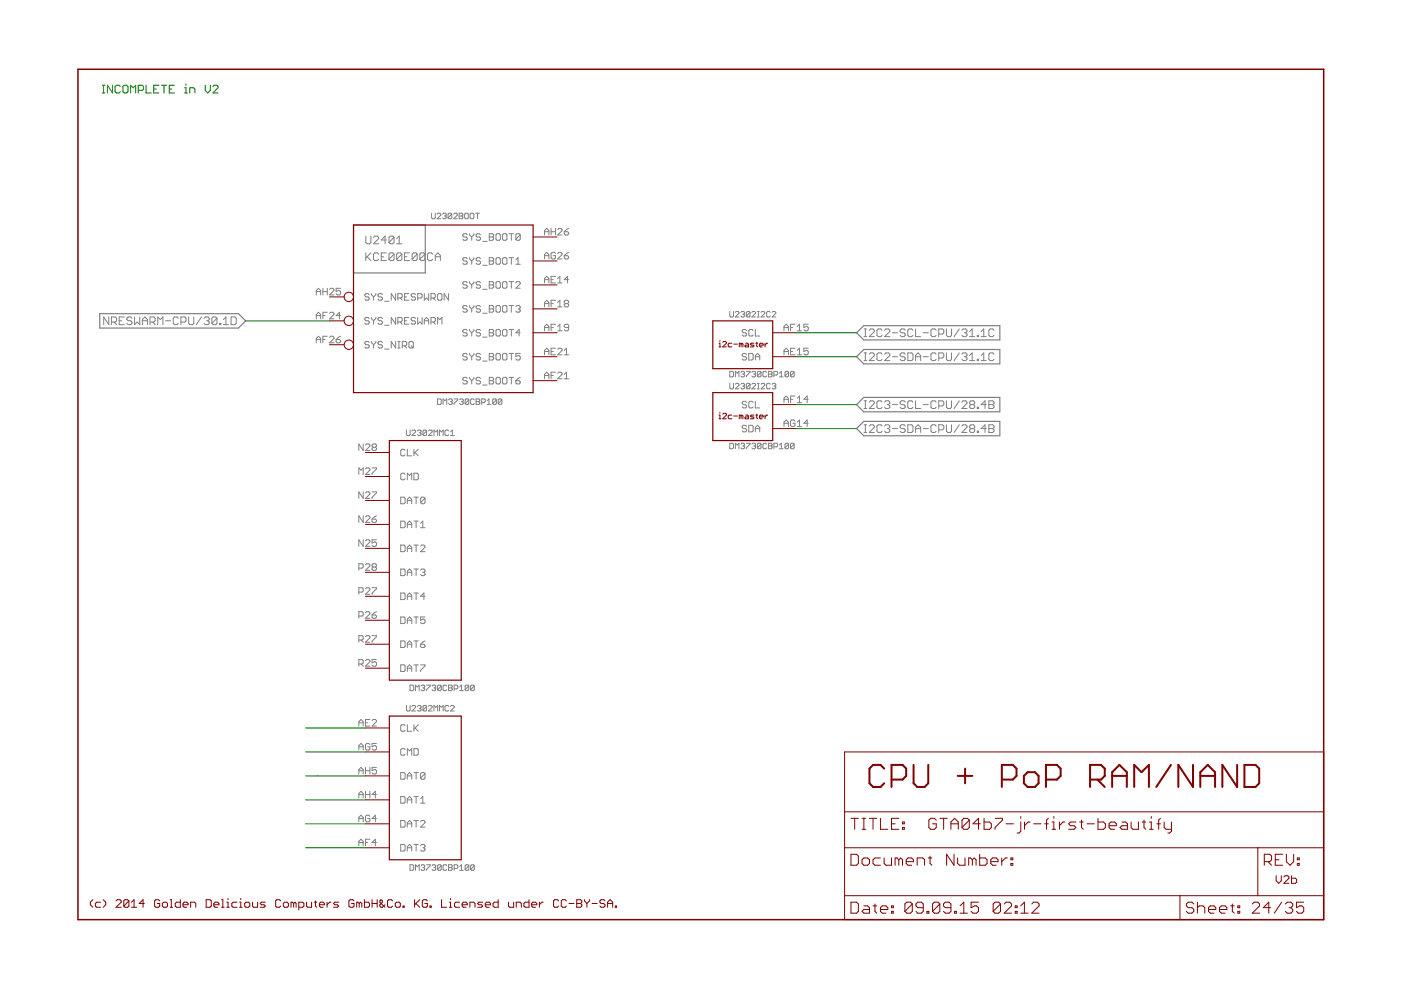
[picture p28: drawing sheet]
<svg xmlns="http://www.w3.org/2000/svg" width="297mm" height="210mm" viewBox="0 0 297 210" stroke-linecap="round" stroke-linejoin="round" font-family="sans-serif">
<path d="M75 47.7h15.2v10.2h-15.2zM21.1 66.5h29.5l1.5 1.5-1.5 1.6h-29.5zM181.6 70.5l1.5-1.5h28.9v3.1h-28.9zM181.6 75.6l1.5-1.5h28.9v3.1h-28.9zM181.6 85.8l1.5-1.5h28.9v3h-28.9zM181.6 90.9l1.5-1.6h28.9v3.1h-28.9z" fill="none" stroke="#808080" stroke-width=".25"/>
<g fill="none" stroke="#808080" stroke-width=".21">
<path d="M77.6 50.1v1.3l.2 .3h.6l.2-.3v-1.3M77.6 53.6v1.6M77.8 54.4l.8 .8M78.6 53.6l-1 1.1M79.2 50.3l.3-.2h.5l.3 .2v.3l-1.1 1.1h1.1M80.3 53.9l-.3-.3h-.5l-.3 .3v1.1l.3 .2h.5l.3-.2M80.8 54.4h.6M81.9 53.6h-1.1v1.6h1.1M81.9 50.9h-1.1l.8-.8v1.6M83.5 53.9l-.2-.3h-.6l-.2 .3v1.1M83.5 53.9v1.1l-.2 .2h-.6l-.2-.2M83.5 50.3l-.2-.2h-.6l-.2 .2v1.1"/>
<path d="M83.5 50.3v1.1l-.2 .3h-.6l-.2-.3M83.5 53.9l-1 1.1M83.5 50.3l-1 1.1M84.1 51.7h1.1M84.1 50.6l.5-.5v1.6M85.2 53.9l-.3-.3h-.5l-.3 .3v1.1M85.2 53.9v1.1l-.3 .2h-.5l-.3-.2M85.2 53.9l-1.1 1.1M85.7 54.4h.6M86.8 53.6h-1.1v1.6h1.1M88.5 53.9l-.3-.3h-.5l-.3 .3v1.1M88.5 53.9v1.1l-.3 .2h-.5l-.3-.2"/>
<path d="M88.5 53.9l-1.1 1.1M90.1 53.9l-.3-.3h-.5l-.3 .3v1.1M90.1 53.9v1.1l-.3 .2h-.5l-.3-.2M90.1 53.9l-1.1 1.1M91.5 45.2v1l.2 .2h.4l.2-.2v-1M91.7 53.9l-.2-.3h-.6l-.2 .3v1.1l.2 .2h.6l.2-.2M92.3 54.4h1.1M92.3 55.2v-1l.5-.6 .6 .6v1M92.7 45.4l.2-.2h.4l.2 .2v.2l-.8 .8h.8M93.8 45.4l.2-.2h.4l.2 .2-.2 .4M94.2 45.8h.2M94.4 45.8l.2 .2-.2 .4h-.4l-.2-.2"/>
<path d="M95.8 45.4v.8l-.2 .2h-.4l-.2-.2M95.8 45.4l-.2-.2h-.4l-.2 .2v.8M95.8 45.4l-.8 .8M96.2 45.4l.2-.2h.4l.2 .2v.2l-.8 .8h.8M97.3 45.2h.6l.2 .2-.2 .4 .2 .4-.2 .2h-.6zM97.3 45.8h.6M98.5 45.4l.2-.2h.4l.2 .2v.8l-.2 .2h-.4l-.2-.2zM99.1 49.8l-.3-.2h-.4l-.3 .4 .3 .2h.4l.3 .5-.3 .2h-.4l-.3-.2M99.1 54.9l-.3-.3h-.4l-.3 .5 .3 .2h.4l.3 .5-.3 .2h-.4l-.3-.2M99.1 59.9l-.3-.2h-.4l-.3 .5 .3 .2h.4l.3 .5-.3 .2h-.4l-.3-.2M99.5 49.6v.2l.5 .4M99.5 54.6v.3l.5 .4"/>
<path d="M99.5 59.7v.2l.5 .5M99.7 45.4l.2-.2h.4l.2 .2v.8l-.2 .2h-.4l-.2-.2zM100 50.2v.7M100 55.3v.7M100.5 54.6v.3l-.5 .4M100.5 49.6v.2l-.5 .4M100.5 59.7v.2l-.5 .5M100.9 45.2h.7M101.2 45.2v1.2M101.9 49.8l-.3-.2h-.4l-.3 .4 .3 .2h.4l.3 .5-.3 .2h-.4l-.3-.2M101.9 54.9l-.3-.3h-.4l-.3 .5 .3 .2h.4l.3 .5-.3 .2h-.4l-.3-.2M101.9 59.9l-.3-.2h-.4l-.3 .5 .3 .2h.4l.3 .5-.3 .2h-.4l-.3-.2"/>
<path d="M102.3 56.3h1M102.3 51.2h1M103.7 54.6h.7l.3 .3-.3 .4 .3 .5-.3 .2h-.7zM103.7 55.3h.7M103.7 49.6h.7l.3 .2-.3 .4 .3 .5-.3 .2h-.7zM103.7 59.7h.7l.3 .2-.3 .5 .3 .5-.3 .2h-.7zM103.7 50.2h.7M105.4 54.6h.5l.2 .3v.9l-.2 .2h-.5l-.2-.2v-.9zM105.4 49.6h.5l.2 .2v.9l-.2 .2h-.5l-.2-.2v-.9zM105.4 59.7h.5l.2 .2v1l-.2 .2h-.5l-.2-.2v-1zM106.8 54.6h.5l.2 .3v.9l-.2 .2h-.5l-.2-.2v-.9zM106.8 49.6h.5l.2 .2v.9l-.2 .2h-.5l-.2-.2v-.9z"/>
<path d="M106.8 59.7h.5l.2 .2v1l-.2 .2h-.5l-.2-.2v-1zM107.9 54.6h1M107.9 59.7h1M107.9 49.6h1M108.4 49.6v1.3M108.4 54.6v1.4M108.4 59.7v1.4M109.4 59.9l.2-.2h.5l.2 .2v.3l-.9 .9h.9M109.4 56h.9M109.4 55.1l.4-.5v1.4M110.3 49.8v.9l-.2 .2h-.5l-.2-.2M110.3 49.8l-.2-.2h-.5l-.2 .2v.9"/>
<path d="M110.3 49.8l-.9 .9M115.4 49.8v-.9l.5-.5 .5 .5v.9M115.4 54.9v-.9l.5-.5 .5 .5v.9M115.4 60v-.9l.5-.5 .5 .5v.9M115.4 54.2h1M115.4 59.3h1M115.4 49.1h1M116.8 48.4v1.4M116.8 59.3h.5M116.8 49.1h1M117.8 53.7l-.3-.2h-.4l-.3 .2v1l.3 .2h.4l.3-.2v-.5h-.5M117.8 58.6h-1v1.4h1"/>
<path d="M117.8 48.4v1.4M118.2 53.7l.3-.2h.4l.3 .2v.3l-1 .9h1M118.2 48.7l.3-.3h.4l.3 .3v.2l-1 .9h1M118.2 60h1M118.2 59.1l.5-.5v1.4M119.6 54.2h.7l.3 .5-.3 .2h-.4l-.3-.2zM119.6 49.1h.7l.3 .5-.3 .2h-.4l-.3-.2zM120.6 53.5l-1 .7M120.6 59.3h-1l.7-.7v1.4M120.6 48.4l-1 .7M23.1 67.2v1.6l-1.1-1.6v1.6M23.6 68.3h.8l.3-.3v-.5l-.3-.3h-.8v1.6"/>
<path d="M24.2 68.3l.5 .5M25.3 68h.5M26.4 67.2h-1.1v1.6h1.1M28 67.5l-.3-.3h-.5l-.3 .3v.3l.3 .2h.5l.3 .3v.3l-.3 .2h-.5l-.3-.2M28.5 67.2v1.6l.6-.5 .5 .5v-1.6M30.2 68h1.1M30.2 68.8v-1l.5-.6 .6 .6v1M31.8 68.3h.8l.3-.3v-.5l-.3-.3h-.8v1.6M32.4 68.3l.5 .5M33.4 68.8v-1.6l.6 .6 .5-.6v1.6M35.1 68h1.1M37.8 67.5l-.3-.3h-.5l-.3 .3v1.1l.3 .2h.5l.3-.2"/>
<path d="M38.4 68.3h.8l.3-.3v-.5l-.3-.3h-.8v1.6M40 67.2v1.4l.3 .2h.5l.3-.2v-1.4M42.7 67.2l-1.1 1.6M43.3 67.5l.2-.3h.6l.3 .3v.3l-.3 .2M43.8 68h.3M44.1 68l.3 .3v.3l-.3 .2h-.6l-.2-.2M46 67.5l-.3-.3h-.5l-.3 .3v1.1M46 67.5v1.1l-.3 .2h-.5l-.3-.2M46 67.5l-1.1 1.1M46.5 68.6h.3v.2h-.3zM47.4 68.8h1.1M47.4 67.8l.5-.6v1.6"/>
<path d="M49 67.2h.8l.3 .3v1.1l-.3 .2h-.8zM67.1 62.5v-.9l.4-.5 .5 .5v.9M67.1 67.6v-.9l.4-.5 .5 .5v.9M67.1 72.7v-.9l.4-.5 .5 .5v.9M67.1 61.8h.9M67.1 66.9h.9M67.1 72h.9M68.5 61.8h.9M68.5 61.1v1.4M68.5 66.9h.4M68.5 72h.4M69.4 66.2h-.9v1.4"/>
<path d="M69.4 71.3h-.9v1.4M69.4 61.1v1.4M69.9 66.4l.2-.2h.5l.2 .2v.3l-.9 .9h.9M69.9 61.4l.2-.3h.5l.2 .3v.2l-.9 .9h.9M69.9 71.5l.2-.2h.5l.2 .2v.3l-.9 .9h.9M71.3 72h.7l.2 .5-.2 .2h-.5l-.2-.2zM72.2 61.1h-.9v.7l.4-.2 .5 .2v.5l-.2 .2h-.5l-.2-.2M72.2 66.9h-.9l.7-.7v1.4M72.2 71.3l-.9 .7M78.3 62.5l-.3-.2h-.4l-.3 .4 .3 .2h.4l.3 .5-.3 .2h-.4l-.3-.2M78.3 67.5l-.3-.2h-.4l-.3 .2 .3 .5h.4l.3 .3-.3 .4h-.4l-.3-.2M78.3 72.6l-.3-.2h-.4l-.3 .5 .3 .2h.4l.3 .5-.3 .2h-.4l-.3-.2"/>
<path d="M78.7 62.3v.2l.5 .4M78.7 67.3v.2l.5 .5M78.7 72.4v.2l.5 .5M79.2 62.9v.7M79.2 68v.7M79.2 73.1v.7M79.7 62.3v.2l-.5 .4M79.7 67.3v.2l-.5 .5M79.7 72.4v.2l-.5 .5M81.1 67.5l-.3-.2h-.4l-.3 .5 .3 .2h.4l.3 .3v.2l-.3 .2h-.4l-.3-.2M81.1 62.5l-.3-.2h-.4l-.3 .4 .3 .2h.4l.3 .3v.2l-.3 .2h-.4l-.3-.2M81.1 72.6l-.3-.2h-.4l-.3 .5 .3 .2h.4l.3 .2v.3l-.3 .2h-.4l-.3-.2"/>
<path d="M81.6 63.9h.9M81.6 69h.9M81.6 74h.9M83.9 62.3v1.3l-.9-1.3v1.3M83.9 67.3v1.4l-.9-1.4v1.4M83.9 72.4v1.4l-.9-1.4v1.4M84.3 63.2h.7l.3-.3v-.4l-.3-.2h-.7v1.3M84.3 68.3h.7l.3-.3v-.5l-.3-.2h-.7v1.4M84.3 72.4h.5M84.3 73.8h.5M84.6 72.4v1.4M84.8 63.2l.5 .4"/>
<path d="M84.8 68.3l.5 .4M85.3 73.3h.7l.2-.2v-.5l-.2-.2h-.7v1.4M85.8 62.9h.4M85.8 68h.4M85.8 73.3l.4 .5M86.7 62.3h-.9v1.3h.9M86.7 67.3h-.9v1.4h.9M86.9 72.4h.5l.2 .2v1l-.2 .2h-.5l-.2-.2v-1zM87.2 73.3l.4 .5M88.1 62.5l-.2-.2h-.5l-.2 .4 .2 .2h.5l.2 .5-.2 .2h-.5l-.2-.2M88.1 67.5l-.2-.2h-.5l-.2 .2 .2 .5h.5l.2 .3-.2 .4h-.5l-.2-.2M88.6 63.2h.7l.2-.3v-.4l-.2-.2h-.7v1.3"/>
<path d="M88.6 67.3v1.4l.4-.4 .5 .4v-1.4M90 68.7v-.9l.4-.5 .5 .5v.9M90 62.3v1.3l.4-.4 .5 .4v-1.3M90 68h.9M91.4 63.2h.7l.2-.3v-.4l-.2-.2h-.7v1.3M91.4 68.3h.7l.2-.3v-.5l-.2-.2h-.7v1.4M91.8 63.2l.5 .4M91.8 68.3l.5 .4M92.8 68.7v-1.4l.4 .5 .5-.5v1.4M93 62.3h.5l.2 .2v.9l-.2 .2h-.5l-.2-.2v-.9zM95.1 62.3v1.3l-.9-1.3v1.3M99.1 65l-.3-.2h-.4l-.3 .5 .3 .2h.4l.3 .5-.3 .2h-.4l-.3-.2"/>
<path d="M99.1 70.1l-.3-.3h-.4l-.3 .5 .3 .2h.4l.3 .5-.3 .2h-.4l-.3-.2M99.1 75.2l-.3-.3h-.4l-.3 .5 .3 .2h.4l.3 .5-.3 .2h-.4l-.3-.2M99.5 64.8v.2l.5 .5M99.5 69.8v.3l.5 .4M99.5 74.9v.3l.5 .4M100 60.4v.7M100 65.5v.7M100 70.5v.7M100 75.6v.7M100.5 64.8v.2l-.5 .5M100.5 69.8v.3l-.5 .4M100.5 74.9v.3l-.5 .4"/>
<path d="M101.9 65l-.3-.2h-.4l-.3 .5 .3 .2h.4l.3 .5-.3 .2h-.4l-.3-.2M101.9 70.1l-.3-.3h-.4l-.3 .5 .3 .2h.4l.3 .5-.3 .2h-.4l-.3-.2M101.9 75.2l-.3-.3h-.4l-.3 .5 .3 .2h.4l.3 .5-.3 .2h-.4l-.3-.2M102.3 61.3h1M102.3 66.4h1M102.3 71.5h1M102.3 76.6h1M103.7 64.8h.7l.3 .2-.3 .5 .3 .5-.3 .2h-.7zM103.7 69.8h.7l.3 .3-.3 .4 .3 .5-.3 .2h-.7zM103.7 74.9h.7l.3 .3-.3 .4 .3 .5-.3 .2h-.7zM103.7 60.4h.7M103.7 65.5h.7"/>
<path d="M103.7 70.5h.7M103.7 75.6h.7M105.4 64.8h.5l.2 .2v1l-.2 .2h-.5l-.2-.2v-1zM105.4 69.8h.5l.2 .3v.9l-.2 .2h-.5l-.2-.2v-.9zM105.4 74.9h.5l.2 .3v.9l-.2 .2h-.5l-.2-.2v-.9zM106.8 64.8h.5l.2 .2v1l-.2 .2h-.5l-.2-.2v-1zM106.8 69.8h.5l.2 .3v.9l-.2 .2h-.5l-.2-.2v-.9zM106.8 74.9h.5l.2 .3v.9l-.2 .2h-.5l-.2-.2v-.9zM107.9 64.8h1M107.9 69.8h1M107.9 74.9h1M108.4 64.8v1.4"/>
<path d="M108.4 69.8v1.4M108.4 74.9v1.4M109.4 65l.2-.2h.5l.2 .2-.2 .5M109.8 65.5h.3M110.1 65.5l.2 .2-.2 .5h-.5l-.2-.2M110.3 70.5h-.9l.7-.7v1.4M110.3 74.9h-.9v.7l.4-.2 .5 .2v.5l-.2 .2h-.5l-.2-.2M115.4 65.1v-1l.5-.4 .5 .4v1M115.4 70.1v-.9l.5-.5 .5 .5v.9M115.4 75.2v-.9l.5-.5 .5 .5v.9M115.4 64.4h1M115.4 69.4h1"/>
<path d="M115.4 74.5h1M115.4 79.6h1M116.8 64.4h.5M116.8 69.4h.5M116.8 74.5h.5M116.8 79.6h.5M117.8 63.7h-1v1.4M117.8 68.7h-1v1.4M117.8 73.8h-1v1.4h1M117.8 78.9h-1v1.4M118.2 74.1l.3-.3h.4l.3 .3v.2l-1 .9h1M118.2 79.1l.3-.2h.4l.3 .2v.3l-1 .9h1"/>
<path d="M118.2 64.1l.5-.4v1.4M118.2 69.2l.5-.5v1.4M118.2 65.1h1M118.2 70.1h1M119.6 75.2h1M119.6 74.3l.5-.5v1.4M119.6 79.4l.5-.5v1.4M119.9 64.4l-.3-.3 .3-.4h.4l.3 .2-.3 .5M119.9 64.4l-.3 .2 .3 .5h.4l.3-.3-.3-.4M119.9 64.4h.4M120.6 69.4h-.7l-.3-.2 .3-.5h.4l.3 .3v.9l-.3 .2h-.4l-.3-.2M154.7 66v1l.2 .2h.4l.2-.2v-1"/>
<path d="M154.7 78.7h.6l.2 .2v.8l-.2 .2h-.6zM155.9 79.9v-1.2l.4 .4 .4-.4v1.2M155.9 66.2l.2-.2h.4l.2 .2v.2l-.8 .8h.8M157.1 78.9l.2-.2h.3l.3 .2-.3 .4M157.1 66.2l.2-.2h.3l.3 .2-.3 .4M157.5 79.3h.1M157.5 66.6h.1M157.6 79.3l.3 .2-.3 .4h-.3l-.2-.2M157.6 66.6l.3 .2-.3 .4h-.3l-.2-.2M158.2 78.7h.8v.2l-.8 .8v.2M158.3 75.2l-.2-.3h-.5l-.2 .5 .2 .2h.5l.2 .5-.2 .2h-.5l-.2-.2M158.3 70.1l-.2-.3h-.5l-.2 .5 .2 .2h.5l.2 .5-.2 .2h-.5l-.2-.2"/>
<path d="M158.7 74.9h.7l.3 .3v.9l-.3 .2h-.7zM159 66.2v.8l-.2 .2h-.4l-.2-.2M159 66.2l-.2-.2h-.4l-.2 .2v.8M159 66.2l-.8 .8M159.4 78.9l.2-.2h.4l.2 .2-.2 .4M159.4 66.2l.2-.2h.4l.2 .2v.2l-.8 .8h.8M159.7 70.1l-.3-.3h-.4l-.3 .3v.9l.3 .2h.4l.3-.2M159.8 79.3h.2M160 79.3l.2 .2-.2 .4h-.4l-.2-.2M160.1 69.8v1.4h1M160.1 75.6h1M160.1 76.3v-.9l.5-.5 .5 .5v.9"/>
<path d="M160.6 67.2h.4M160.6 66h.4M160.8 66v1.2M161.4 78.9v.8l-.2 .2h-.4l-.2-.2M161.4 78.9l-.2-.2h-.4l-.2 .2v.8M161.4 78.9l-.8 .8M161.4 66.2l.1-.2h.4l.2 .2v.2l-.7 .8h.7M162.5 78.9l-.2-.2h-.4l-.1 .2v.8l.1 .2h.4l.2-.2M162.9 78.7h.6l.2 .2-.2 .4 .2 .4-.2 .2h-.6zM162.9 79.3h.6M163.3 66.2l-.2-.2h-.4l-.2 .2v.8l.2 .2h.4l.2-.2M163.7 66.2l.2-.2h.4l.2 .2v.2l-.8 .8h.8"/>
<path d="M164.1 79.5h.6l.2-.2v-.4l-.2-.2h-.6v1.2M165.2 79.9h.8M165.2 79.1l.5-.4v1.2M166.2 70.1v-.9l.5-.5 .5 .5v.9M166.2 75.2v-.9l.5-.5 .5 .5v.9M166.2 69.4h1M166.2 74.5h1M167.2 78.9v.8l-.2 .2h-.4l-.2-.2M167.2 78.9l-.2-.2h-.4l-.2 .2v.8M167.2 78.9l-.8 .8M167.6 69.4h.5M167.6 74.5h.5"/>
<path d="M168.4 78.9v.8l-.2 .2h-.4l-.2-.2M168.4 78.9l-.2-.2h-.4l-.2 .2v.8M168.4 78.9l-.8 .8M168.6 68.7h-1v1.4M168.6 73.8h-1v1.4h1M169 70.1h1M169 75.2h1M169 69.2l.5-.5v1.4M169 74.3l.5-.5v1.4M171.4 68.7h-1v.7l.7-.2 .3 .2v.5l-.3 .2h-.4l-.3-.2M171.4 73.8h-1v.7l.7-.2 .3 .2v.5l-.3 .2h-.4l-.3-.2M183.2 71.4h.5"/>
<path d="M183.2 69.7h.5M183.2 76.5h.5M183.2 74.8h.5M183.5 69.7v1.7M183.5 74.8v1.7M184.3 75.1l.3-.3h.5l.3 .3v.3l-1.1 1.1h1.1M184.3 70l.3-.3h.5l.3 .3v.3l-1.1 1.1h1.1M187 70l-.2-.3h-.6l-.3 .3v1.1l.3 .3h.6l.2-.3M187 75.1l-.2-.3h-.6l-.3 .3v1.1l.3 .3h.6l.2-.3M187.6 70l.2-.3h.6l.3 .3v.3l-1.1 1.1h1.1M187.6 75.1l.2-.3h.6l.3 .3v.3l-1.1 1.1h1.1M189.2 70.5h1.1"/>
<path d="M189.2 75.6h1.1M191.9 70l-.2-.3h-.6l-.3 .3v.3l.3 .2h.6l.2 .3v.3l-.2 .3h-.6l-.3-.3M191.9 75.1l-.2-.3h-.6l-.3 .3v.3l.3 .2h.6l.2 .3v.3l-.2 .3h-.6l-.3-.3M192.5 74.8h.8l.3 .3v1.1l-.3 .3h-.8zM193.6 70l-.3-.3h-.6l-.2 .3v1.1l.2 .3h.6l.3-.3M194.1 75.6h1.1M194.1 69.7v1.7h1.1M194.1 76.5v-1.1l.5-.6 .6 .6v1.1M195.7 70.5h1.1M195.7 75.6h1.1M198.5 70l-.3-.3h-.5l-.3 .3v1.1l.3 .3h.5l.3-.3M198.5 75.1l-.3-.3h-.5l-.3 .3v1.1l.3 .3h.5l.3-.3"/>
<path d="M199 70.8h.8l.3-.3v-.5l-.3-.3h-.8v1.7M199 75.9h.8l.3-.3v-.5l-.3-.3h-.8v1.7M200.7 69.7v1.4l.2 .3h.6l.2-.3v-1.4M200.7 74.8v1.4l.2 .3h.6l.2-.3v-1.4M203.4 69.7l-1.1 1.7M203.4 74.8l-1.1 1.7M203.9 75.1l.3-.3h.5l.3 .3v.3l-.3 .2M203.9 70l.3-.3h.5l.3 .3v.3l-.3 .2M204.5 70.5h.2M204.5 75.6h.2M204.7 70.5l.3 .3v.3l-.3 .3h-.5l-.3-.3M204.7 75.6l.3 .3v.3l-.3 .3h-.5l-.3-.3"/>
<path d="M205.6 71.4h1.1M205.6 70.3l.5-.6v1.7M205.6 75.4l.5-.6v1.7M205.6 76.5h1.1M207.2 71.1h.3v.3h-.3zM207.2 76.2h.3v.3h-.3zM208 71.4h1.1M208 70.3l.6-.6v1.7M208 75.4l.6-.6v1.7M208 76.5h1.1M210.8 70l-.3-.3h-.6l-.2 .3v1.1l.2 .3h.6l.3-.3M210.8 75.1l-.3-.3h-.6l-.2 .3v1.1l.2 .3h.6l.3-.3"/>
<path d="M77 94.1v1.4l-.9-1.4v1.4M77.5 94.4l.2-.3h.5l.2 .3v.2l-.9 .9h.9M77.5 99.4l.2-.2h.5l.2 .2v.3l-.9 .9h.9M78.9 99.2h.9v.2l-.9 1v.2M79.1 94.8l-.2-.2 .2-.5h.5l.2 .3-.2 .4M79.1 94.8l-.2 .3 .2 .4h.5l.2-.2-.2-.5M79.1 94.8h.5M85.9 95.5l-.2-.3h-.5l-.2 .3v.9l.2 .2h.5l.2-.2M86.2 91.2v1l.2 .2h.3l.3-.2v-1M86.4 95.2v1.4h.9M87.3 91.4l.2-.2h.4l.2 .2v.2l-.8 .8h.8M87.8 95.2v1.4"/>
<path d="M88 95.9l.7 .7M88.5 91.4l.2-.2h.4l.2 .2-.2 .4M88.7 95.2l-.9 1M88.9 91.8h.2M89.1 91.8l.2 .1-.2 .5h-.4l-.2-.2M90.4 91.4v.8l-.1 .2h-.4l-.2-.2M90.4 91.4l-.1-.2h-.4l-.2 .2v.8M90.4 91.4l-.7 .8M90.8 91.4l.2-.2h.4l.2 .2v.2l-.8 .8h.8M92 92.4v-1.2l.4 .4 .4-.4v1.2M92.8 84.6h.5l.3 .2v.8l-.3 .1h-.5zM93.2 92.4v-1.2l.4 .4 .4-.4v1.2"/>
<path d="M93.9 85.7v-1.1l.4 .4 .4-.4v1.1M95.1 84.8l.2-.2h.4l.2 .2-.2 .4M95.1 91.4l-.2-.2h-.3l-.3 .2v.8l.3 .2h.3l.2-.2M95.5 85.2h.2M95.5 91.6l.4-.4v1.2M95.5 92.4h.8M95.7 85.2l.2 .2-.2 .3h-.4l-.2-.1M96.3 84.6h.7v.2l-.7 .8v.1M97.5 84.8l.1-.2h.4l.2 .2-.2 .4M97.8 85.2h.2M98 85.2l.2 .2-.2 .3h-.4l-.1-.1M99.1 80.2l-.3-.2h-.4l-.3 .5 .3 .2h.4l.3 .5-.3 .2h-.4l-.3-.2"/>
<path d="M99.4 84.8v.8l-.2 .1h-.4l-.2-.1M99.4 84.8l-.2-.2h-.4l-.2 .2v.8M99.4 84.8l-.8 .8M99.5 80v.2l.5 .5M100 80.7v.7M100.5 80v.2l-.5 .5M100.6 84.8l-.2-.2h-.4l-.2 .2v.8l.2 .1h.4l.2-.1M100.9 84.6h.6l.2 .2-.2 .4 .2 .4-.2 .1h-.6zM100.9 85.2h.6M101.9 80.2l-.3-.2h-.4l-.3 .5 .3 .2h.4l.3 .5-.3 .2h-.4l-.3-.2M102.1 85.4h.6l.2-.2v-.4l-.2-.2h-.6v1.1M102.3 81.6h1"/>
<path d="M103.3 85.7h.8M103.3 85l.4-.4v1.1M103.7 80h.7l.3 .2-.3 .5 .3 .5-.3 .2h-.7zM103.7 80.7h.7M105.2 80.2l.2-.2h.5l.2 .2v1l-.2 .2h-.5l-.2-.2zM105.2 84.8v.8l-.1 .1h-.5l-.1-.1M105.2 84.8l-.1-.2h-.5l-.1 .2v.8M105.2 84.8l-.7 .8M106.4 84.8v.8l-.2 .1h-.4l-.2-.1M106.4 84.8l-.2-.2h-.4l-.2 .2v.8M106.4 84.8l-.8 .8M106.8 80h.5l.2 .2v1l-.2 .2h-.5l-.2-.2v-1z"/>
<path d="M107.9 80h1M108.4 80v1.4M109.4 80.7h.7l.2 .5-.2 .2h-.5l-.2-.2zM110.3 80l-.9 .7M115.4 80.3v-.9l.5-.5 .5 .5v.9M119.6 80.3h1M154.7 81.3v1l.2 .1h.4l.2-.1v-1M154.7 94h.6l.2 .2v.8l-.2 .1h-.6zM155.9 95.1v-1.1l.4 .4 .4-.4v1.1M155.9 81.5l.2-.2h.4l.2 .2v.2l-.8 .7h.8M157.1 81.5l.2-.2h.3l.3 .2-.3 .4M157.1 94.2l.2-.2h.3l.3 .2-.3 .4"/>
<path d="M157.5 94.6h.1M157.5 81.9h.1M157.6 81.9l.3 .2-.3 .3h-.3l-.2-.1M157.6 94.6l.3 .1-.3 .4h-.3l-.2-.1M158.2 94h.8v.2l-.8 .8v.1M158.3 90.4l-.2-.2h-.5l-.2 .4 .2 .3h.5l.2 .4-.2 .3h-.5l-.2-.3M158.3 85.3l-.2-.2h-.5l-.2 .5 .2 .2h.5l.2 .5-.2 .2h-.5l-.2-.2M158.7 90.2h.7l.3 .2v.9l-.3 .3h-.7zM159 81.5v.8l-.2 .1h-.4l-.2-.1M159 81.5l-.2-.2h-.4l-.2 .2v.8M159 81.5l-.8 .8M159.4 81.5l.2-.2h.4l.2 .2v.2l-.8 .7h.8"/>
<path d="M159.4 94.2l.2-.2h.4l.2 .2-.2 .4M159.7 85.3l-.3-.2h-.4l-.3 .2v1l.3 .2h.4l.3-.2M159.8 94.6h.2M160 94.6l.2 .1-.2 .4h-.4l-.2-.1M160.1 85.1v1.4h1M160.1 91.6v-1l.5-.4 .5 .4v1M160.1 90.9h1M160.6 82.4h.4M160.6 81.3h.4M160.8 81.3v1.1M161.4 94.2l-.2-.2h-.4l-.2 .2v.8M161.4 94.2v.8l-.2 .1h-.4l-.2-.1"/>
<path d="M161.4 81.5l.1-.2h.4l.2 .2v.2l-.7 .7h.7M161.4 94.2l-.8 .8M162.5 94.2l-.2-.2h-.4l-.1 .2v.8l.1 .1h.4l.2-.1M162.9 94h.6l.2 .2-.2 .4 .2 .4-.2 .1h-.6zM162.9 94.6h.6M163.3 81.5l-.2-.2h-.4l-.2 .2v.8l.2 .1h.4l.2-.1M163.7 81.5l.2-.2h.4l.2 .2-.2 .4M164.1 94.7h.6l.2-.1v-.4l-.2-.2h-.6v1.1M164.1 81.9h.2M164.3 81.9l.2 .2-.2 .3h-.4l-.2-.1M165.2 94.4l.5-.4v1.1M165.2 95.1h.8"/>
<path d="M166.2 85.4v-1l.5-.4 .5 .4v1M166.2 90.4v-.9l.5-.5 .5 .5v.9M166.2 84.7h1M166.2 89.7h1M167.2 94.2l-.2-.2h-.4l-.2 .2v.8M167.2 94.2v.8l-.2 .1h-.4l-.2-.1M167.2 94.2l-.8 .8M167.6 84.7h.5M168.4 94.2l-.2-.2h-.4l-.2 .2v.8M168.4 94.2v.8l-.2 .1h-.4l-.2-.1M168.4 94.2l-.8 .8M168.6 89.3l-.3-.3h-.4l-.3 .3v.9l.3 .2h.4l.3-.2v-.5h-.5"/>
<path d="M168.6 84h-1v1.4M169 85.4h1M169 84.4l.5-.4v1.4M169 89.5l.5-.5v1.4M169 90.4h1M171.4 84.7h-1l.7-.7v1.4M171.4 89.7h-1l.7-.7v1.4M183.2 86.6h.5M183.2 85h.5M183.2 91.7h.5M183.2 90.1h.5M183.5 85v1.6"/>
<path d="M183.5 90.1v1.6M184.3 85.3l.3-.3h.5l.3 .3v.2l-1.1 1.1h1.1M184.3 90.3l.3-.2h.5l.3 .2v.3l-1.1 1.1h1.1M187 85.3l-.2-.3h-.6l-.3 .3v1l.3 .3h.6l.2-.3M187 90.3l-.2-.2h-.6l-.3 .2v1.1l.3 .3h.6l.2-.3M187.6 85.3l.2-.3h.6l.3 .3v.2l-.3 .3M187.6 90.3l.2-.2h.6l.3 .2v.3l-.3 .3M188.1 85.8h.3M188.1 90.9h.3M188.4 85.8l.3 .3v.2l-.3 .3h-.6l-.2-.3M188.4 90.9l.3 .2v.3l-.3 .3h-.6l-.2-.3M189.2 85.8h1.1"/>
<path d="M189.2 90.9h1.1M191.9 85.3l-.2-.3h-.6l-.3 .3v.2l.3 .3h.6l.2 .3v.2l-.2 .3h-.6l-.3-.3M191.9 90.3l-.2-.2h-.6l-.3 .2v.3l.3 .3h.6l.2 .2v.3l-.2 .3h-.6l-.3-.3M192.5 90.1h.8l.3 .2v1.1l-.3 .3h-.8zM193.6 85.3l-.3-.3h-.6l-.2 .3v1l.2 .3h.6l.3-.3M194.1 90.9h1.1M194.1 85v1.6h1.1M194.1 91.7v-1.1l.5-.5 .6 .5v1.1M195.7 85.8h1.1M195.7 90.9h1.1M198.5 85.3l-.3-.3h-.5l-.3 .3v1l.3 .3h.5l.3-.3M198.5 90.3l-.3-.2h-.5l-.3 .2v1.1l.3 .3h.5l.3-.3"/>
<path d="M199 91.1h.8l.3-.2v-.6l-.3-.2h-.8v1.6M199 86.1h.8l.3-.3v-.5l-.3-.3h-.8v1.6M200.7 85v1.3l.2 .3h.6l.2-.3v-1.3M200.7 90.1v1.3l.2 .3h.6l.2-.3v-1.3M203.4 85l-1.1 1.6M203.4 90.1l-1.1 1.6M203.9 85.3l.3-.3h.5l.3 .3v.2l-1.1 1.1h1.1M203.9 90.3l.3-.2h.5l.3 .2v.3l-1.1 1.1h1.1M205.8 85.8h.6M205.8 90.9h.6M205.8 85.8l-.2 .3v.2l.2 .3h.6l.3-.3v-.2l-.3-.3M205.8 85.8l-.2-.3v-.2l.2-.3h.6l.3 .3v.2l-.3 .3"/>
<path d="M205.8 90.9l-.2-.3v-.3l.2-.2h.6l.3 .2v.3l-.3 .3M205.8 90.9l-.2 .2v.3l.2 .3h.6l.3-.3v-.3l-.3-.2M207.2 86.3h.3v.3h-.3zM207.2 91.4h.3v.3h-.3zM209.1 85.8h-1.1l.9-.8v1.6M209.1 90.9h-1.1l.9-.8v1.6M209.7 85.8h.8M209.7 90.9h.8M209.7 85h.8l.3 .3v.2l-.3 .3 .3 .3v.2l-.3 .3h-.8zM209.7 90.1h.8l.3 .2v.3l-.3 .3 .3 .2v.3l-.3 .3h-.8zM76.1 100.6v-1.4l.4 .5 .5-.5v1.4M77 104.3v1.4l-.9-1.4v1.4"/>
<path d="M77 109.4v1.4l-.9-1.4v1.4M77 114.4v1.4l-.9-1.4v1.4M77.5 109.6l.2-.2h.5l.2 .2v.2l-.9 1h.9M77.5 104.5l.2-.2h.5l.2 .2v.3l-.9 .9h.9M77.5 114.7l.2-.3h.5l.2 .3v.2l-.9 .9h.9M77.5 119.8l.2-.3h.5l.2 .3v.2l-.9 .9h.9M78.9 104.3h.9v.2l-.9 1v.2M78.9 110.1h.7l.2 .4-.2 .3h-.5l-.2-.3zM79.8 114.4h-.9v.7l.5-.2 .4 .2v.5l-.2 .2h-.5l-.2-.2M79.8 109.4l-.9 .7M85 105.4h.7l.2 .2v1l-.2 .2h-.7zM85 110.5h.7l.2 .2v1l-.2 .2h-.7z"/>
<path d="M85 115.6h.7l.2 .2v.9l-.2 .3h-.7zM85.9 100.6l-.2-.3h-.5l-.2 .3v.9l.2 .2h.5l.2-.2M86.4 101.7v-1.4l.4 .5 .5-.5v1.4M86.4 106.8v-.9l.4-.5 .5 .5v.9M86.4 111.9v-.9l.4-.5 .5 .5v.9M86.4 117v-1l.4-.4 .5 .4v1M86.4 106.1h.9M86.4 111.2h.9M86.4 116.3h.9M87.8 100.3h.7l.2 .3v.9l-.2 .2h-.7zM87.8 105.4h.9M87.8 110.5h.9"/>
<path d="M87.8 115.6h.9M88.2 105.4v1.4M88.2 110.5v1.4M88.2 115.6v1.4M89.2 115.8l.2-.2h.5l.2 .2v.2l-.9 1h.9M89.2 111.9h.9M89.2 111l.4-.5v1.4M90.1 105.6v1l-.2 .2h-.5l-.2-.2M90.1 105.6l-.2-.2h-.5l-.2 .2v1M90.1 105.6l-.9 1M76.1 120.5h.7l.2-.3v-.4l-.2-.3h-.7v1.4M76.1 125.5h.7l.2-.2v-.5l-.2-.2h-.7v1.4"/>
<path d="M76.1 130.6h.7l.2-.2v-.5l-.2-.2h-.7v1.4M76.1 135.7h.7l.2-.2v-.5l-.2-.2h-.7v1.4M76.5 135.7l.5 .5M77.5 124.8l.2-.2h.5l.2 .2v.3l-.9 .9h.9M77.5 129.9l.2-.2h.5l.2 .2v.3l-.9 .9h.9M77.5 135l.2-.2h.5l.2 .2v.2l-.9 1h.9M78.9 130.4h.7l.2 .5-.2 .2h-.5l-.2-.2zM78.9 124.6h.9v.2l-.9 1v.2M78.9 134.8h.9v.2l-.9 .9v.3M79.1 120.2l-.2-.2 .2-.5h.5l.2 .3-.2 .4M79.1 120.2l-.2 .3 .2 .4h.5l.2-.2-.2-.5M79.1 120.2h.5"/>
<path d="M79.8 139.8h-.9v.7l.5-.2 .4 .2v.5l-.2 .2h-.5l-.2-.2M79.8 129.7l-.9 .7M85 135.9h.7l.2 .2v1l-.2 .2h-.7zM85 120.6h.7l.2 .3v.9l-.2 .2h-.7zM85 125.7h.7l.2 .3v.9l-.2 .2h-.7zM85 130.8h.7l.2 .2v1l-.2 .2h-.7zM86.4 122v-.9l.4-.5 .5 .5v.9M86.4 127.1v-.9l.4-.5 .5 .5v.9M86.4 132.2v-.9l.4-.5 .5 .5v.9M86.4 137.3v-.9l.4-.5 .5 .5v.9M86.4 121.3h.9M86.4 126.4h.9"/>
<path d="M86.4 131.5h.9M86.4 136.6h.9M87.8 120.6h.9M87.8 125.7h.9M87.8 130.8h.9M87.8 135.9h.9M88.2 120.6v1.4M88.2 125.7v1.4M88.2 130.8v1.4M88.2 135.9v1.4M89.2 120.9l.2-.3h.5l.2 .3-.2 .4M89.2 136.6h.7l.2 .5-.2 .2h-.5l-.2-.2z"/>
<path d="M89.6 121.3h.3M89.9 121.3l.2 .3-.2 .4h-.5l-.2-.2M90.1 130.8h-.9v.7l.4-.2 .5 .2v.5l-.2 .2h-.5l-.2-.2M90.1 126.4h-.9l.7-.7v1.4M90.1 135.9l-.9 .7M76.1 140.8h.7l.2-.3v-.4l-.2-.3h-.7v1.4M76.1 153.9v-.9l.4-.5 .5 .5v.9M76.1 159v-.9l.4-.5 .5 .5v.9M76.1 153.2h.9M76.1 158.3h.9M76.5 140.8l.5 .4M77.5 140.1l.2-.3h.5l.2 .3v.2l-.9 .9h.9"/>
<path d="M77.5 153.2h.5M78.4 157.9l-.2-.3h-.5l-.2 .3v.9l.2 .2h.5l.2-.2v-.5h-.4M78.4 152.5h-.9v1.4h.9M78.9 152.8l.2-.3h.5l.2 .3v.2l-.9 .9h.9M79.8 157.6h-.9v.7l.5-.2 .4 .2v.5l-.2 .2h-.5l-.2-.2M85 141h.7l.2 .2v.9l-.2 .3h-.7zM85.9 153.9l-.2-.3h-.5l-.2 .3v.9l.2 .2h.5l.2-.2M85.9 159l-.2-.3h-.5l-.2 .3v.9l.2 .2h.5l.2-.2M86.2 149.6v1l.2 .1h.3l.3-.1v-1M86.4 142.4v-1l.4-.4 .5 .4v1M86.4 153.6v1.4h.9M86.4 141.7h.9"/>
<path d="M86.9 145.3h.6l.2 .2v.7l-.2 .2h-.6zM87.3 149.8l.2-.2h.4l.2 .2v.2l-.8 .7h.8M87.8 153.6v1.4M87.8 158.7h.7l.2 .3v.9l-.2 .2h-.7zM87.8 141h.9M88 154.3l.7 .7M88.1 146.4v-1.1l.4 .3 .4-.3v1.1M88.2 141v1.4M88.5 149.8l.2-.2h.4l.2 .2-.2 .4M88.7 153.6l-.9 1M88.9 150.2h.2M89.1 150.2l.2 .2-.2 .3h-.4l-.2-.1"/>
<path d="M89.2 141h.9v.2l-.9 .9v.3M89.3 145.5l.2-.2h.4l.1 .2-.1 .4M89.7 145.9h.2M89.9 145.9l.1 .1-.1 .4h-.4l-.2-.2M90.4 145.3h.8l-.8 1.1M90.4 149.8v.8l-.1 .1h-.4l-.2-.1M90.4 149.8l-.1-.2h-.4l-.2 .2v.8M90.4 149.8l-.7 .8M90.8 149.8l.2-.2h.4l.2 .2v.2l-.8 .7h.8M91.6 145.5l.2-.2h.4l.2 .2-.2 .4M92 145.9h.2M92 150.7v-1.1l.4 .4 .4-.4v1.1"/>
<path d="M92.2 145.9l.2 .1-.2 .4h-.4l-.2-.2M93.2 150.7v-1.1l.4 .4 .4-.4v1.1M93.6 145.5l-.2-.2h-.4l-.2 .2v.7M93.6 145.5v.7l-.2 .2h-.4l-.2-.2M93.6 145.5l-.8 .7M94.7 145.5l-.2-.2h-.4l-.2 .2v.7l.2 .2h.4l.2-.2M95.1 145.3h.6l.2 .2-.2 .4 .2 .3-.2 .2h-.6zM95.1 145.9h.6M95.1 149.8l-.2-.2h-.3l-.3 .2v.8l.3 .1h.3l.2-.1M95.5 149.8l.2-.2h.4l.2 .2v.2l-.8 .7h.8M96.3 146h.6l.2-.1v-.4l-.2-.2h-.6v1.1M97.5 146.4h.7"/>
<path d="M97.5 145.6l.3-.3v1.1M99.4 145.5l-.2-.2h-.4l-.2 .2v.7M99.4 145.5v.7l-.2 .2h-.4l-.2-.2M99.4 145.5l-.8 .7M100.6 145.5l-.2-.2h-.4l-.2 .2v.7M100.6 145.5v.7l-.2 .2h-.4l-.2-.2M100.6 145.5l-.8 .7M76.1 164.1v-.9l.4-.5 .5 .5v.9M76.1 169.2v-1l.4-.4 .5 .4v1M76.1 174.2v-.9l.4-.5 .5 .5v.9M76.1 179.3v-.9l.4-.5 .5 .5v.9M76.1 163.4h.9"/>
<path d="M76.1 168.5h.9M76.1 173.5h.9M76.1 178.6h.9M77.5 162.7v1.4M77.5 167.8v1.4M77.5 163.4h.9M77.5 168.5h.9M77.5 178.6h.5M78.4 162.7v1.4M78.4 167.8v1.4M78.4 173.1l-.2-.3h-.5l-.2 .3v.9l.2 .2h.5l.2-.2v-.5h-.4M78.4 177.9h-.9v1.4"/>
<path d="M79.8 162.7h-.9v.7l.5-.2 .4 .2v.5l-.2 .2h-.5l-.2-.2M79.8 168.5h-.9l.7-.7v1.4M79.8 173.5h-.9l.7-.7v1.4M79.8 178.6h-.9l.7-.7v1.4M85 168.9h.7l.2 .2v1l-.2 .2h-.7zM85 163.8h.7l.2 .2v1l-.2 .2h-.7zM85 174h.7l.2 .2v.9l-.2 .3h-.7zM85 179h.7l.2 .3v.9l-.2 .2h-.7zM86.4 160.1v-1.4l.4 .5 .5-.5v1.4M86.4 165.2v-.9l.4-.5 .5 .5v.9M86.4 170.3v-.9l.4-.5 .5 .5v.9M86.4 175.4v-1l.4-.4 .5 .4v1"/>
<path d="M86.4 164.5h.9M86.4 169.6h.9M86.4 174.7h.9M86.4 179.7h.9M87.8 163.8h.9M87.8 168.9h.9M87.8 174h.9M87.8 179h.9M88.2 163.8v1.4M88.2 168.9v1.4M88.2 174v1.4M88.2 179v1.4"/>
<path d="M89.2 174.2l.2-.2h.5l.2 .2v.2l-.9 1h.9M89.2 179.3l.2-.3h.5l.2 .3-.2 .4M89.2 169.4l.4-.5v1.4M89.2 170.3h.9M89.6 179.7h.3M89.9 179.7l.2 .3-.2 .4h-.5l-.2-.2M90.1 164l-.2-.2h-.5l-.2 .2v1M90.1 164v1l-.2 .2h-.5l-.2-.2M90.1 164l-.9 1M86.4 180.4v-.9l.4-.5 .5 .5v.9M86.9 183.3h.6l.2 .3v.7l-.2 .2h-.6zM88.1 184.5v-1.2l.4 .4 .4-.4v1.2"/>
<path d="M89.3 183.6l.2-.3h.4l.1 .3-.1 .3M89.7 183.9h.2M89.9 183.9l.1 .2-.1 .4h-.4l-.2-.2M90.4 183.3h.8v.3l-.8 .7v.2M91.6 183.6l.2-.3h.4l.2 .3-.2 .3M92 183.9h.2M92.2 183.9l.2 .2-.2 .4h-.4l-.2-.2M93.6 183.6l-.2-.3h-.4l-.2 .3v.7M93.6 183.6v.7l-.2 .2h-.4l-.2-.2M93.6 183.6l-.8 .7M94.7 183.6l-.2-.3h-.4l-.2 .3v.7l.2 .2h.4l.2-.2M95.1 183.3h.6l.2 .3-.2 .3 .2 .4-.2 .2h-.6z"/>
<path d="M95.1 183.9h.6M96.3 184.1h.6l.2-.2v-.3l-.2-.3h-.6v1.2M97.5 183.7l.3-.4v1.2M97.5 184.5h.7M99.4 183.6l-.2-.3h-.4l-.2 .3v.7M99.4 183.6v.7l-.2 .2h-.4l-.2-.2M99.4 183.6l-.8 .7M100.6 183.6l-.2-.3h-.4l-.2 .3v.7M100.6 183.6v.7l-.2 .2h-.4l-.2-.2M100.6 183.6l-.8 .7"/>
</g>
<g fill="none" stroke="#800000" stroke-width=".42">
<path d="M187.5 163l-.8-.8h-1.6l-.8 .8v3.1l.8 .8h1.6l.8-.8M189 165.3h2.4l.7-.8v-1.5l-.7-.8h-2.4v4.7M193.7 162.2v3.9l.8 .8h1.5l.8-.8v-3.9M203.1 164.5h3.1M204.6 163v3.1M212.4 165.3h2.3l.8-.8v-1.5l-.8-.8h-2.3v4.7M217.1 164.5l.8-.8h1.5l.8 .8v1.6l-.8 .8h-1.5l-.8-.8zM221.8 165.3h2.3l.8-.8v-1.5l-.8-.8h-2.3v4.7M231.1 165.3h2.3l.8-.8v-1.5l-.8-.8h-2.3v4.7M232.7 165.3l1.5 1.6M235.8 164.5h3.1M235.8 166.9v-3.2l1.5-1.5 1.6 1.5v3.2"/>
<path d="M240.5 166.9v-4.7l1.5 1.5 1.6-1.5v4.7M248.3 162.2l-3.1 4.7M252.9 162.2v4.7l-3.1-4.7v4.7M254.5 164.5h3.1M254.5 166.9v-3.2l1.6-1.5 1.5 1.5v3.2M262.3 162.2v4.7l-3.1-4.7v4.7M263.8 162.2h2.4l.8 .8v3.1l-.8 .8h-2.4z"/>
</g>
<g fill="none" stroke="#800000" stroke-width=".21">
<path d="M113 55.3h5.1M113 50.2h5.1M69.9 62.9h3.1M69.9 68h3.1M69.9 73.1h3.1M113 60.4h5.1M113 65.5h5.1M113 70.5h5.1M113 75.6h5.1M152.4 72.8h.2v.8M152.4 73.6h.4M152.6 72.2v.2"/>
<path d="M153.2 72.6l.2-.2h.4l.2 .2v.2l-.8 .8h.8M155.2 72.8h-.6l-.2 .2v.4l.2 .2h.6M155.6 73h.7M157.1 73l-.4-.2v.8M157.1 73v.6M157.1 73l.2-.2 .2 .2v.6M158.1 72.8h.4l.2 .2v.6h-.6l-.2-.2 .2-.2h.6M159.9 72.8h-.6l-.2 .2 .8 .4-.2 .2h-.6M160.3 72.8h.3M160.4 72.6v.8l.2 .2M161 73.2h.8l-.2-.4h-.4l-.2 .2v.4l.2 .2h.4M162.2 72.8v.8"/>
<path d="M162.8 72.8h-.2l-.4 .4M163.8 70.5h5.1M163.8 75.6h5.1M77.5 95.9h5M113 80.7h5.1M152.4 88h.2v.8M152.4 88.8h.4M152.6 87.4v.2M153.2 87.8l.2-.2h.4l.2 .2v.2l-.8 .8h.8M155.2 88h-.6l-.2 .2v.4l.2 .2h.6M155.6 88.2h.7M157.1 88.2l-.4-.2v.8"/>
<path d="M157.1 88.2v.6M157.1 88.2l.2-.2 .2 .2v.6M158.1 88h.4l.2 .2v.6h-.6l-.2-.2 .2-.2h.6M159.9 88h-.6l-.2 .2 .8 .4-.2 .2h-.6M160.3 88h.3M160.4 87.8v.8l.2 .2M161 88.4h.8l-.2-.4h-.4l-.2 .2v.4l.2 .2h.4M162.2 88v.8M162.8 88l-.6 .4M163.8 85.8h5.1M163.8 90.9h5.1M77.5 101h5"/>
<path d="M77.5 106.1h5M77.5 111.2h5M77.5 116.3h5M77.5 121.3h5M77.5 126.4h5M77.5 131.5h5M77.5 136.6h5M77.5 159.4h5M77.5 141.7h5M77.5 154.3h5M179.1 159.4h101.5v35.6h-101.5zM77.5 179.7h5"/>
<path d="M77.5 174.7h5M77.5 164.5h5M77.5 169.6h5M179.1 179.7h101.5M179.1 172.1h101.5M180.4 173.5h1.6M181.2 173.5v2.3M182.8 173.5h.8M182.8 175.8h.8M183.2 173.5v2.3M184.3 173.5h1.6M185.1 173.5v2.3"/>
<path d="M186.7 173.5v2.3h1.5M189 174.7h.8M190.6 173.5h-1.6v2.3h1.6M191.3 175.5h.4v.3h-.4zM191.3 174.3h.4v.4h-.4zM198.5 173.9l-.4-.4h-.8l-.4 .4v1.6l.4 .3h.8l.4-.3v-.8h-.8M199.3 173.5h1.5M200.1 173.5v2.3M201.6 175.8v-1.5l.8-.8 .8 .8v1.5M201.6 174.7h1.6M205.5 173.9l-.4-.4h-.8l-.3 .4v1.6M205.5 173.9v1.6l-.4 .3h-.8l-.3-.3"/>
<path d="M205.5 173.9l-1.5 1.6M207.9 174.7h-1.6l1.2-1.2v2.3M208.6 173.5v2.3h1.2l.4-.3v-.8l-.4-.4h-1.2M211 173.5h1.5v.4l-1.5 1.6v.3M213.3 174.7h1.6M216.4 174.3v1.9l-.4 .4h-.4M216.4 173.1v.4M217.2 174.3v1.5M218.4 174.3h-.4l-.8 .8M219.2 174.7h1.5M221.5 174.7h.8M222.3 173.5l-.4 .4v1.9"/>
<path d="M223.1 175.8h.7M223.1 174.3h.3v1.5M223.4 173.1v.4M224.6 174.3v1.5M225.8 174.3h-.4l-.8 .8M228.1 174.3h-1.2l-.3 .4 .3 .4h.8l.4 .4-.4 .3h-1.1M228.9 174.3h.8M229.3 173.9v1.6l.4 .3M230.5 174.7h1.5M232.8 173.5v2.3h1.2l.4-.3v-.8l-.4-.4h-1.2M235.1 175.1h1.6v-.4l-.4-.4h-.8l-.4 .4v.8l.4 .3h.8M237.9 174.3h.7l.4 .4v1.1h-1.1l-.4-.3 .4-.4h1.1"/>
<path d="M239.8 174.3v1.2l.4 .3h1.2v-1.5M242.1 174.3h.8M242.5 173.9v1.6l.4 .3M243.7 175.8h.8M243.7 174.3h.4v1.5M244.1 173.1v.4M245.3 174.7h.7M246 173.5l-.3 .4v1.9M246.8 174.3v1.2l.4 .3h1.2M248.4 174.3v1.9l-.4 .4h-.4M266.7 179.7v10.2M19.7 190.8l-.5 .5v.5l.5 .6"/>
<path d="M21.3 191.3h-.8l-.3 .3v.5l.3 .3h.8M21.9 190.8l.5 .5v.5l-.5 .6M24.6 191l.3-.2h.5l.3 .2v.3l-1.1 1.1h1.1M27.3 191v1.1l-.2 .3h-.6l-.3-.3M27.3 191l-.2-.2h-.6l-.3 .2v1.1M27.3 191l-1.1 1.1M27.9 192.4h1.1M27.9 191.3l.5-.5v1.6M30.6 191.6h-1.1l.8-.8v1.6M33.9 191l-.3-.2h-.5l-.3 .2v1.1l.3 .3h.5l.3-.3v-.5h-.6M34.4 191.6l.3-.3h.5l.3 .3v.5l-.3 .3h-.5l-.3-.3zM36.1 192.4h.5"/>
<path d="M36.1 190.8h.2v1.6M38.2 190.8v1.6h-.8l-.3-.3v-.5l.3-.3h.8M38.8 191.8h1.1v-.2l-.3-.3h-.5l-.3 .3v.5l.3 .3h.5M40.4 192.4v-1.1h.8l.3 .3v.8M43.7 190.8h.8l.3 .2v1.1l-.3 .3h-.8zM45.3 191.8h1.1v-.2l-.3-.3h-.5l-.3 .3v.5l.3 .3h.5M47 192.4h.5M47 190.8h.2v1.6M48.1 191.3h.2v1.1M48.1 192.4h.5M48.3 190.5v.3M50.2 191.3h-.8l-.3 .3v.5l.3 .3h.8"/>
<path d="M50.8 191.3h.3v1.1M50.8 192.4h.5M51.1 190.5v.3M51.9 191.6l.3-.3h.5l.3 .3v.5l-.3 .3h-.5l-.3-.3zM53.5 191.3v.8l.3 .3h.8v-1.1M56.2 191.3h-.8l-.2 .3 .2 .2h.6l.2 .3-.2 .3h-.8M59.5 191l-.3-.2h-.5l-.3 .2v1.1l.3 .3h.5l.3-.3M60.1 191.6l.2-.3h.6l.3 .3v.5l-.3 .3h-.6l-.2-.3zM62.3 191.6l-.3-.3h-.3v1.1M62.3 191.6v.8M62.3 191.6l.2-.3 .3 .3v.8M63.4 192.4h.8l.2-.3v-.5l-.2-.3h-.8v1.6"/>
<path d="M65 191.3v.8l.3 .3h.8v-1.1M66.6 191.3h.6M66.9 191v1.1l.3 .3M67.7 191.8h1.1v-.2l-.3-.3h-.5l-.3 .3v.5l.3 .3h.5M69.3 191.3v1.1M70.2 191.3h-.3l-.6 .5M71.8 191.3h-.8l-.3 .3 .3 .2h.5l.3 .3-.3 .3h-.8M75.1 191l-.3-.2h-.5l-.3 .2v1.1l.3 .3h.5l.3-.3v-.5h-.6M76.2 191.6l-.3-.3h-.3v1.1M76.2 191.6v.8M76.2 191.6l.2-.3 .3 .3v.8M77.3 190.8v1.6h.8l.2-.3v-.5l-.2-.3h-.8"/>
<path d="M78.9 191.6h1.1M78.9 190.8v1.6M80 190.8v1.6M81.6 191.8l-.5 .6h-.3l-.3-.3v-.3l.6-.5v-.3l-.3-.2-.3 .2v.3l1.1 1.1M83.2 191l-.2-.2h-.6l-.2 .2v1.1l.2 .3h.6l.2-.3M84.1 191.3h.5l.3 .3v.5l-.3 .3h-.5l-.3-.3v-.5zM85.4 192.1h.3v.3h-.3zM87.9 190.8v1.6M88.2 191.6l.8 .8M89 190.8l-1.1 1M90.6 191l-.3-.2h-.5l-.3 .2v1.1l.3 .3h.5l.3-.3v-.5h-.5M91.2 192.1h.2v.3h-.2z"/>
<path d="M93.6 190.8v1.6h1.1M95.3 191.3h.2v1.1M95.3 192.4h.5M95.5 190.5v.3M97.4 191.3h-.8l-.2 .3v.5l.2 .3h.8M98 191.8h1.1v-.2l-.3-.3h-.5l-.3 .3v.5l.3 .3h.5M99.6 192.4v-1.1h.8l.3 .3v.8M102.3 191.3h-.8l-.2 .3 .2 .2h.6l.2 .3-.2 .3h-.8M102.9 191.8h1.1v-.2l-.3-.3h-.5l-.3 .3v.5l.3 .3h.5M105.6 190.8v1.6h-.8l-.3-.3v-.5l.3-.3h.8M107.8 191.3v.8l.3 .3h.8v-1.1M109.5 192.4v-1.1h.8l.2 .3v.8"/>
<path d="M112.2 190.8v1.6h-.8l-.3-.3v-.5l.3-.3h.8M112.7 191.8h1.1v-.2l-.3-.3h-.5l-.3 .3v.5l.3 .3h.5M114.4 191.3v1.1M115.2 191.3h-.3l-.5 .5M118.4 191l-.2-.2h-.6l-.2 .2v1.1l.2 .3h.6l.2-.3M120.1 191l-.3-.2h-.5l-.3 .2v1.1l.3 .3h.5l.3-.3M120.6 191.6h1.1M122.3 190.8h.8l.3 .2v.3l-.3 .3 .3 .2v.3l-.3 .3h-.8zM122.3 191.6h.8M123.9 190.8v.2l.5 .6M124.4 191.6v.8M125 190.8v.2l-.6 .6"/>
<path d="M125.5 191.6h1.1M128.3 191l-.3-.2h-.6l-.2 .2v.3l.2 .3h.6l.3 .2v.3l-.3 .3h-.6l-.2-.3M128.8 191.6h1.1M128.8 192.4v-1.1l.5-.5 .6 .5v1.1M130.5 192.1h.2v.3h-.2zM179.1 189.9h101.5M180.4 191.3h1.2l.4 .4v1.5l-.4 .4h-1.2zM180.4 181.1h1.2l.4 .4v1.6l-.4 .4h-1.2zM182.8 182.3l.4-.4h.7l.4 .4v.8l-.4 .4h-.7l-.4-.4zM183.2 192.1h.7l.4 .3v1.2h-1.1l-.4-.4 .4-.4h1.1M185.1 192.1h.8M185.5 191.7v1.5l.4 .4"/>
<path d="M186.7 192.8h1.5v-.4l-.4-.3h-.8l-.3 .3v.8l.3 .4h.8M186.7 181.9h-1.2l-.4 .4v.8l.4 .4h1.2M187.5 181.9v1.2l.3 .4h1.2v-1.6M189 192.1h.4v.3h-.4zM189 193.2h.4v.4h-.4zM190.6 182.3l-.4-.4h-.4v1.6M190.6 182.3l.4-.4 .3 .4v1.2M190.6 182.3v1.2M192.1 182.7h1.6v-.4l-.4-.4h-.8l-.4 .4v.8l.4 .4h.8M193.4 191.7l-.4-.4h-.7l-.4 .4v1.5M193.4 191.7v1.5l-.4 .4h-.7l-.4-.4M193.4 191.7l-1.5 1.5"/>
<path d="M194.5 183.5v-1.6h1.1l.4 .4v1.2M195.7 192.4h-1.1l-.4-.3v-.4l.4-.4h.8l.3 .4v1.5l-.3 .4h-.8l-.4-.4M196.5 193.2h.4v.4h-.4zM196.8 181.9h.8M197.2 181.5v1.6l.4 .4M199.3 191.7l-.4-.4h-.8l-.4 .4v1.5M199.3 191.7v1.5l-.4 .4h-.8l-.4-.4M199.3 191.7l-1.6 1.5M201.6 192.4h-1.2l-.4-.3v-.4l.4-.4h.8l.4 .4v1.5l-.4 .4h-.8l-.4-.4M202.3 181.1v2.4l-1.6-2.4v2.4M202.4 193.2h.4v.4h-.4zM203 181.9v1.2l.4 .4h1.2v-1.6"/>
<path d="M203.6 193.6h1.5M203.6 192.1l.7-.8v2.3M206.2 182.3l-.4-.4h-.4v1.6M206.2 182.3v1.2M206.2 182.3l.3-.4 .4 .4v1.2M207.5 191.3h-1.6v1.1l.8-.3h.4l.4 .3v.8l-.4 .4h-.8l-.4-.4M207.7 181.1v2.4h1.2l.4-.4v-.8l-.4-.4h-1.2M210.1 182.7h1.5v-.4l-.4-.4h-.8l-.3 .4v.8l.3 .4h.8M212.1 191.7l-.4-.4h-.7l-.4 .4v1.5M212.1 191.7v1.5l-.4 .4h-.7l-.4-.4M212.1 191.7l-1.5 1.5M212.4 181.9v1.6"/>
<path d="M212.9 191.7l.4-.4h.8l.4 .4v.4l-1.6 1.5h1.6M213.6 181.9h-.4l-.8 .8M214.3 183.1h.4v.4h-.4zM214.3 181.9h.4v.4h-.4zM215.2 192.1h.4v.3h-.4zM215.2 193.2h.4v.4h-.4zM216.4 193.6h1.6M216.4 192.1l.8-.8v2.3M218.8 191.7l.3-.4h.8l.4 .4v.4l-1.5 1.5h1.5M250.2 189.9v5.1M253.1 191.7l-.4-.4h-.8l-.4 .4v.4l.4 .3h.8l.4 .4v.4l-.4 .4h-.8l-.4-.4M253.9 192.4l.4-.3h.8l.3 .3v1.2"/>
<path d="M253.9 191.3v2.3M256.2 192.8h1.6v-.4l-.4-.3h-.8l-.4 .3v.8l.4 .4h.8M258.6 192.8h1.5v-.4l-.4-.3h-.7l-.4 .3v.8l.4 .4h.7M260.9 192.1h.8M261.3 191.7v1.5l.4 .4M262.4 192.1h.4v.3h-.4zM262.4 193.2h.4v.4h-.4zM265.5 191.7l.4-.4h.8l.4 .4v.4l-1.6 1.5h1.6M268.1 182.7h1.1l.4-.4v-.8l-.4-.4h-1.1v2.4M268.8 182.7l.8 .8M269.4 192.4h-1.6l1.2-1.1v2.3M270.4 182.3h.8"/>
<path d="M270.6 185.7v1.1l.5 .5 .6-.5v-1.1M271.7 191.3l-1.5 2.3M271.9 181.1h-1.5v2.4h1.5M272.2 185.9l.3-.2h.5l.3 .2v.3l-1.1 1.1h1.1M272.5 191.7l.4-.4h.8l.4 .4v.4l-.4 .3M272.7 181.1v1.6l.8 .8 .8-.8v-1.6M273.3 192.4h.4M273.7 192.4l.4 .4v.4l-.4 .4h-.8l-.4-.4M273.8 185.7v1.6h.9l.2-.3v-.5l-.2-.3h-.9M275.1 183.1h.4v.4h-.4zM275.1 181.9h.4v.4h-.4zM276.4 191.3h-1.5v1.1l.7-.3h.4l.4 .3v.8l-.4 .4h-.7l-.4-.4"/>
<circle cx="74" cy="73.1" r=".99"/>
<circle cx="74" cy="62.9" r=".99"/>
<circle cx="74" cy="68" r=".99"/>
</g>
<path d="M16.5 14.7h264.1v180.3h-264.1z" fill="none" stroke="#800000" stroke-width=".32"/>
<path d="M75 47.7h38v35.5h-38zM151.1 68h12.7v10.2h-12.7zM82.5 93.4h15.3v50.8h-15.3zM151.1 83.2h12.7v10.2h-12.7zM82.5 151.8h15.3v30.5h-15.3z" fill="none" stroke="#800000" stroke-width=".25"/>
<g fill="none" stroke="#008000" stroke-width=".21">
<path d="M21.7 19.7h.5M21.7 18.1h.5M21.9 18.1v1.6M23.9 18.1v1.6l-1.1-1.6v1.6M25.5 18.3l-.3-.2h-.5l-.3 .2v1.1l.3 .3h.5l.3-.3M26.1 18.3l.2-.2h.6l.2 .2v1.1l-.2 .3h-.6l-.2-.3zM27.7 19.7v-1.6l.5 .5 .6-.5v1.6M29.3 19.2h.8l.3-.3v-.6l-.3-.2h-.8v1.6M31 18.1v1.6h1M32.6 18.9h.5M33.7 18.1h-1.1v1.6h1.1M34.2 18.1h1.1"/>
<path d="M34.8 18.1v1.6M35.9 18.9h.5M37 18.1h-1.1v1.6h1.1M39.1 19.7h.6M39.1 18.6h.3v1.1M39.4 17.8v.3M40.2 19.7v-1.1h.8l.3 .3v.8M43.5 18.1v1.1l.5 .5 .6-.5v-1.1M45.1 18.3l.3-.2h.6l.2 .2v.3l-1.1 1.1h1.1M52.1 68h17.8M168.9 70.5h12.7M168.9 75.6h12.7"/>
<path d="M168.9 85.8h12.7M168.9 90.9h12.7M64.8 154.3h12.7M64.8 159.4h12.7M64.8 164.5h12.7M64.8 169.6h12.7M64.8 174.7h12.7M64.8 179.7h12.7"/>
</g>
</svg>
